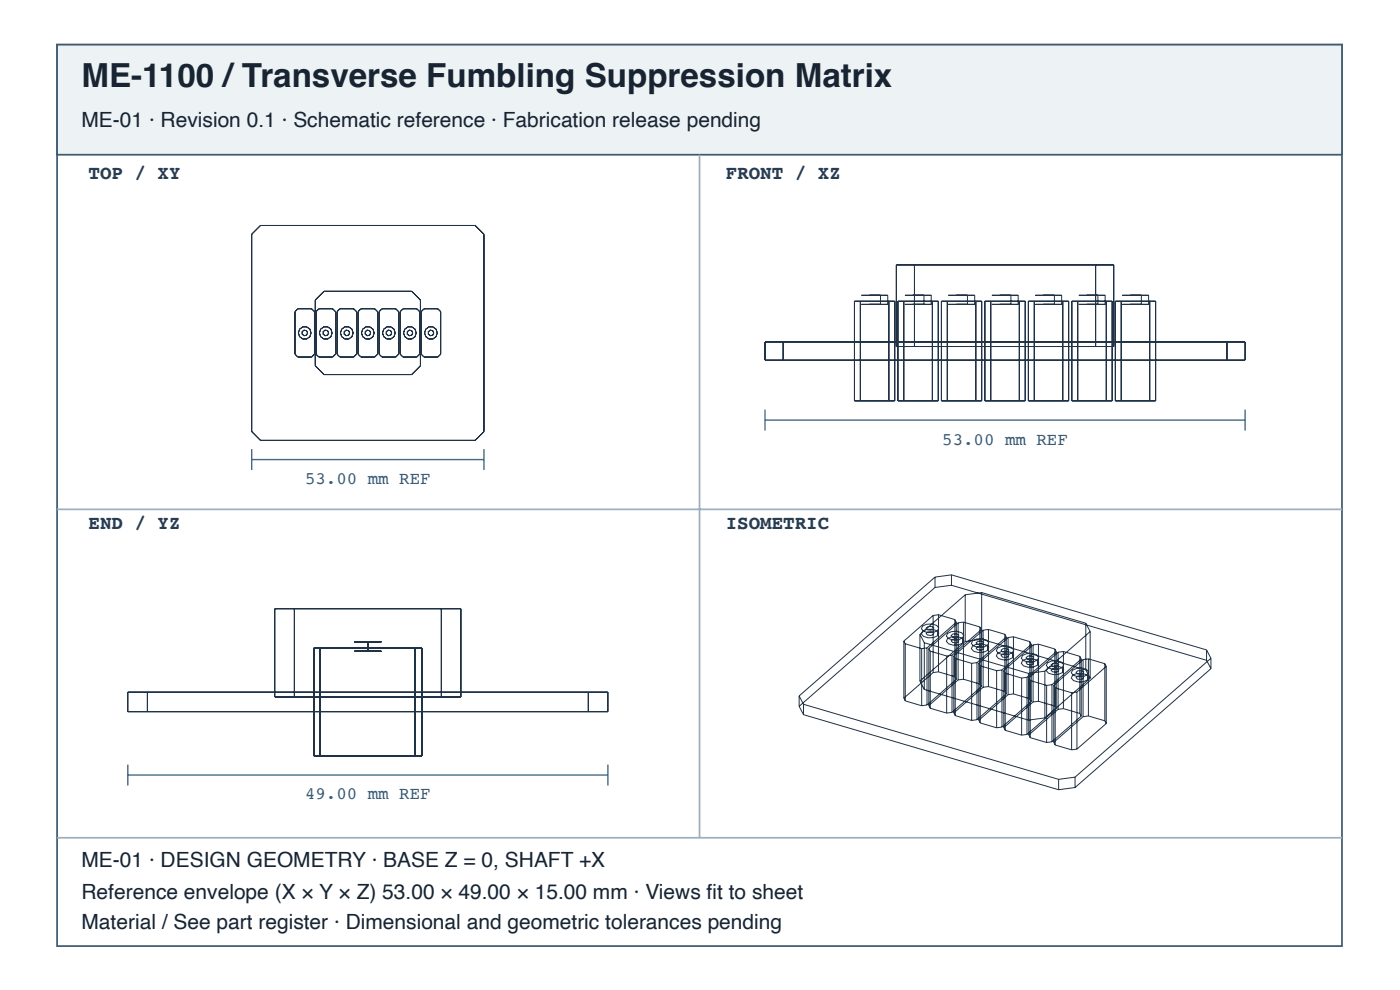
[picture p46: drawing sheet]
<svg xmlns="http://www.w3.org/2000/svg" width="297mm" height="210mm" viewBox="0 0 297 210" stroke-linecap="round" stroke-linejoin="round" font-family="sans-serif">
<defs><g id="words">
<text font-size="7" fill="#182431" x="17.3" y="18.4">ME-1100 /Transverse Fumbling Suppression Matrix</text>
<g font-size="4.4" fill="#182431">
<text x="17.3" y="26.9">ME-01 · Revision 0.1 · Schematic reference · Fabrication release pending</text>
<text x="17.3" y="183.9">ME-01 · DESIGN GEOMETRY · BASE Z = 0, SHAFT +X</text>
<text x="17.3" y="190.6">Reference envelope (X × Y × Z) 53.00 × 49.00 × 15.00 mm · Views fi t to sheet</text>
<text x="17.3" y="196.9">Material / See part register · Dimensional and geometric tolerances pending</text>
</g>
<g font-size="4.1" fill="#263d52">
<text x="18.8" y="38">TOP / XY</text>
<text x="154" y="38">FRONT / XZ</text>
<text x="18.8" y="112.1">END / YZ</text>
<text x="154" y="112.1">ISOMETRIC</text>
</g>
<g font-size="3.7" fill="#335b78">
<text x="199.9" y="94.2">53.00 mm REF</text>
<text x="64.7" y="102.6">53.00 mm REF</text>
<text x="64.7" y="169.5">49.00 mm REF</text>
</g>
</g></defs>
<path d="M12.1 9.5h272.6v191.1h-272.6z" fill="none" stroke="#405a70" stroke-width=".37"/>
<path d="M12.1 9.5h272.6v23.3h-272.6z" fill="#edf2f5"/>
<path d="M12.1 9.5h272.6v23.3h-272.6z" fill="none" stroke="#405a70" stroke-width=".37"/>
<path d="M148.4 32.8v144.8M12.1 108h272.6M12.1 177.6h272.6" fill="none" stroke="#9daebc" stroke-width=".37"/>
<g fill="none" stroke="#203246" stroke-width=".21">
<path d="M55.3 47.8h45.5l1.9 1.9v41.8l-1.9 1.9h-45.5l-1.9-1.9v-41.8zM190.2 56.2h46.1v17.3h-46.1zM194 56.2v17.3M232.4 56.2v17.3M62.6 66.1l.6-.6h2.9l.6 .6v9l-.6 .6h-2.9l-.6-.6zM64.1 70.3l.4-.3 .5 .1 .3 .5-.3 .5-.5 .1-.4-.4zM67 66.1l.6-.6h3l.6 .6v9l-.6 .6h-3l-.6-.6zM68.6 70.3l.4-.3 .5 .1 .2 .5-.2 .5-.5 .1-.4-.4zM68.7 61.7h18.6l1.9 1.9v14l-1.9 1.8h-18.6l-1.8-1.8v-14zM71.5 66.1l.6-.6h2.9l.6 .6v9l-.6 .6h-2.9l-.6-.6zM73 70.3l.4-.3 .6 .1 .2 .5-.2 .5-.6 .1-.4-.4zM76 66.1l.6-.6h2.9l.6 .6v9l-.6 .6h-2.9l-.6-.6z"/>
<path d="M77.5 70.3l.4-.3 .5 .1 .2 .5-.2 .5-.5 .1-.4-.4zM80.4 66.1l.6-.6h3l.6 .6v9l-.6 .6h-3l-.6-.6zM82 70.3l.4-.3 .5 .1 .2 .5-.2 .5-.5 .1-.4-.4zM84.9 66.1l.6-.6h2.9l.6 .6v9l-.6 .6h-2.9l-.6-.6zM86.4 70.3l.4-.3 .5 .1 .3 .5-.3 .5-.5 .1-.4-.4zM89.4 66.1l.6-.6h2.9l.6 .6v9l-.6 .6h-2.9l-.6-.6zM90.9 70.3l.4-.3 .5 .1 .2 .5-.2 .5-.5 .1-.4-.4zM162.3 72.5h101.8v3.8h-101.8zM166.1 72.5v3.8M181.3 63.9h8.5v21.1h-8.5zM182.5 63.9v21.1M182.8 62.6h5.5z"/>
<path d="M182.8 64.5h5.5zM184.4 62.6h2.4zM184.4 64.5h2.4zM186.8 62.6v1.9M188.3 62.6v1.9M188.6 63.9v21.1M190.5 63.9h8.5v21.1h-8.5zM191.7 63.9v21.1M192 62.6h5.6zM192 64.5h5.6zM193.6 62.6h2.4zM193.6 64.5h2.4z"/>
<path d="M196 62.6v1.9M197.6 62.6v1.9M197.8 63.9v21.1M199.7 63.9h8.6v21.1h-8.6zM201 63.9v21.1M201.2 62.6h5.6zM201.2 64.5h5.6zM202.9 62.6h2.3zM202.9 64.5h2.3zM205.2 62.6v1.9M206.8 62.6v1.9M207 63.9v21.1"/>
<path d="M208.9 63.9h8.6v21.1h-8.6zM210.2 63.9v21.1M210.4 62.6h5.6zM210.4 64.5h5.6zM212.1 62.6h2.4zM212.1 64.5h2.4zM214.5 62.6v1.9M216 62.6v1.9M216.2 63.9v21.1M218.2 63.9h8.5v21.1h-8.5zM219.4 63.9v21.1M219.7 62.6h5.5z"/>
<path d="M219.7 64.5h5.5zM221.3 62.6h2.4zM221.3 64.5h2.4zM223.7 62.6v1.9M225.2 62.6v1.9M225.5 63.9v21.1M227.4 63.9h8.5v21.1h-8.5zM228.6 63.9v21.1M228.9 62.6h5.6zM228.9 64.5h5.6zM230.5 62.6h2.4zM230.5 64.5h2.4z"/>
<path d="M232.9 62.6v1.9M234.5 62.6v1.9M234.7 63.9v21.1M236.6 63.9h8.6v21.1h-8.6zM237.9 63.9v21.1M238.1 62.6h5.6zM238.1 64.5h5.6zM239.8 62.6h2.3zM239.8 64.5h2.3zM242.1 62.6v1.9M243.7 62.6v1.9M243.9 63.9v21.1"/>
<path d="M260.3 72.5v3.8M58.3 129.1h39.5v18.7h-39.5zM62.4 129.1v18.7M66.6 137.4h22.9v22.8h-22.9zM68 137.4v22.8M75.2 136h5.7zM75.2 138.1h5.7zM76.7 136h2.7zM76.7 138.1h2.7zM78 136v2.1M88.1 137.4v22.8M93.6 129.1v18.7"/>
<path d="M191.8 135.9v12.1M191.8 135.9l.3 .6M192.1 136.5v12.1M192.1 136.5l3.4 1M195.2 134.5v9.9M195.2 134.5l.9 1.8M195.5 137.5v12.1M195.7 132.7a2.58 2.58 0 0 1 3.5 .4l-.3 .6a2.58 2.58 0 0 1-3.4-.4zM195.7 133.8a2.58 2.58 0 0 1 3.5 .4l-.3 .6a2.58 2.58 0 0 1-3.4-.4zM196.1 136.3v9.9M196.1 136.3l22.1 6.5M196.5 133.2l.3-.3 .8-.1 .5 .3-.1 .3-.6 .2-.6-.1z"/>
<path d="M196.5 134.3l.3-.3 .8-.1 .5 .3-.1 .3-.6 .2-.6-.1zM196.7 137.4v12.1M196.7 137.4l-1.2 .1M197.1 137.5v12.1M197.1 137.5l.3 .6M197.4 138.1l3.4 1M197.4 138.1v12.1M198 130.5v12.1M198 130.5l-6.2 5.4M198 133.4v1.1M198.4 122.3v2.2M198.4 124.5l-28.9 25.2"/>
<path d="M198.4 122.3l-28.9 25.2M198.9 133.7v1.1M199.1 130.3v12.1M199.1 130.3l3.5 1.1M199.1 130.3l-1.1 .2M200.8 139.1v12.1M201 134.3a2.58 2.58 0 0 1 3.5 .4l-.3 .5a2.58 2.58 0 0 1-3.4-.3zM201 135.4a2.58 2.58 0 0 1 3.5 .4l-.3 .5a2.58 2.58 0 0 1-3.4-.3zM201.8 134.7l.4-.3h.7l.5 .2-.1 .4-.6 .2-.6-.1zM201.8 135.8l.4-.3h.7l.5 .2-.1 .4-.6 .2-.6-.1zM201.9 121.9v2.2M201.9 124.1l54.1 15.9"/>
<path d="M201.9 121.9l54.1 15.9M201.9 124.1l-3.5 .4M201.9 121.9l-3.5 .4M202 138.9v12.1M202 138.9l-1.2 .2M202.4 139v12.1M202.4 139l.3 .6M202.6 131.4v12.1M202.6 131.4l.3 .5M202.7 139.6l3.4 1M202.7 139.6v12.1M202.9 131.9v12.1"/>
<path d="M202.9 131.9l-6.2 5.5M203.3 132v12.2M203.3 132l-6.2 5.5M203.3 135v1.1M204.2 135.2v1.1M204.4 131.9l3.5 1M204.4 131.9v12.1M204.4 131.9l-1.1 .1M204.8 126.1v9.9M204.8 136l-9.6 8.4M204.8 126.1l-9.6 8.4M206.3 135.9a2.58 2.58 0 0 1 3.5 .3l-.3 .6a2.58 2.58 0 0 1-3.4-.4z"/>
<path d="M206.3 137a2.58 2.58 0 0 1 3.5 .3l-.3 .6a2.58 2.58 0 0 1-3.4-.4zM207.1 136.3l.4-.3 .7-.1 .5 .3-.1 .3-.6 .2-.6-.1zM207.1 137.4l.4-.3 .7-.1 .5 .3-.1 .3-.6 .2-.6-.1zM207.9 132.9v12.1M207.9 132.9l.3 .6M208.2 133.5v12.1M208.2 133.5l-6.2 5.4M208.3 125.6v9.9M208.3 135.5l22.1 6.5M208.3 125.6l22.1 6.5M208.3 135.5l-3.5 .5M208.3 125.6l-3.5 .5"/>
<path d="M208.6 133.6v12.1M208.6 133.6l-6.2 5.4M208.6 136.5v1.1M209.5 136.8v1.1M209.7 133.5v12.1M209.7 133.5l3.5 1M209.7 133.5l-1.1 .1M211.6 137.4a2.58 2.58 0 0 1 3.5 .4l-.3 .6a2.58 2.58 0 0 1-3.4-.4zM211.6 138.5a2.58 2.58 0 0 1 3.5 .4l-.3 .6a2.58 2.58 0 0 1-3.4-.4zM212.4 137.9l.4-.4h.7l.5 .2-.1 .4-.6 .2-.6-.1zM212.4 139l.4-.4h.7l.5 .2-.1 .4-.6 .2-.6-.1zM213.2 134.5v12.1"/>
<path d="M213.2 134.5l.3 .5M213.5 135v12.2M213.5 135l-6.2 5.5M213.9 135.2v12.1M213.9 135.2l-6.2 5.4M213.9 138.1v1.1M214.8 138.4v1.1M215 135l3.5 1M215 135v12.1M215 135l-1.1 .2M216.9 139a2.58 2.58 0 0 1 3.5 .3l-.3 .6a2.58 2.58 0 0 1-3.4-.4zM217.7 139.4l.4-.3 .7-.1 .5 .3-.1 .4-.6 .2-.6-.1z"/>
<path d="M218.5 136v12.1M218.5 136l.3 .6M218.8 136.6v12.1M218.8 136.6l-6.2 5.4M219.2 136.7v12.1M219.2 136.7l-6.2 5.5M219.2 139.7v1.1M220.1 139.9v1.1M220.3 136.6l3.5 1M220.3 136.6v12.1M220.3 136.6l-1.1 .1M223.8 137.6v12.1"/>
<path d="M223.8 137.6l.3 .6M224.1 138.2v12.1M224.1 138.2l-6.2 5.4M224.5 138.3v12.1M224.5 138.3l-6.2 5.4M225.6 138.1l3.5 1.1M225.6 138.1v12.1M225.6 138.1l-1.1 .2M229.1 139.2v12.1M229.1 139.2l.3 .5M229.4 139.7v12.1M229.4 139.7l-6.2 5.5"/>
<path d="M229.8 139.8v12.1M229.8 139.8l-6.2 5.5M230.4 132.1v9.9M230.4 132.1l.9 1.8M230.9 139.7l3.5 1M230.9 139.7v12.1M230.9 139.7l-1.1 .1M231.3 133.9v9.9M231.3 133.9l-9.6 8.4M256 137.8v2.2M256 140l.9 1.8M256 137.8l.9 1.8"/>
<path d="M256.9 139.6v2.2M256.9 139.6l-28.8 25.2M27.1 146.7h101.9v4.2h-101.9zM31.3 146.7v4.2M124.8 146.7v4.2M169.5 147.5v2.2M169.5 149.7l1 1.8M169.5 147.5l1 1.8M170.5 149.3v2.2M170.5 151.5l54.1 15.9M170.5 149.3l54.1 15.9M191.8 148l.3 .6"/>
<path d="M192.1 148.6l3.4 1M195.2 144.4l.9 1.8M196.1 146.2l22.1 6.5M196.7 149.5l-1.2 .1M197.1 149.6l.3 .6M197.4 150.2l3.4 1M198 142.6l-6.2 5.4M199.1 142.4l3.5 1.1M199.1 142.4l-1.1 .2M202 151l-1.2 .2M202.4 151.1l.3 .6M202.6 143.5l.3 .5"/>
<path d="M202.7 151.7l3.4 1M202.9 144l-6.2 5.5M203.3 144.2l-6.2 5.4M204.4 144l3.5 1M204.4 144l-1.1 .2M206.1 140.6v12.1M207.3 140.5v12.1M207.3 152.6l-1.2 .1M207.3 140.5l-1.2 .1M207.7 140.6v12.1M207.7 152.7l.3 .6M207.7 140.6l.3 .6"/>
<path d="M207.9 145l.3 .6M208 141.2l3.4 1M208 153.3l3.4 1M208 141.2v12.1M208.2 145.6l-6.2 5.4M208.6 145.7l-6.2 5.4M209.7 145.6l3.5 1M209.7 145.6l-1.1 .1M211.4 142.2v12.1M212.6 142v12.1M212.6 154.1l-1.2 .2M212.6 142l-1.2 .2"/>
<path d="M213 142.2v12.1M213 154.3l.3 .5M213 142.2l.3 .5M213.2 146.6l.3 .6M213.3 154.8l3.4 1.1M213.3 142.7v12.1M213.3 142.7l3.4 1.1M213.5 147.2l-6.2 5.4M213.9 147.3l-6.2 5.4M215 147.1l3.5 1M215 147.1l-1.1 .2M216.7 143.8v12.1"/>
<path d="M216.9 140.1a2.58 2.58 0 0 1 3.5 .3l-.3 .6a2.58 2.58 0 0 1-3.4-.4zM217.7 140.5l.4-.3 .7-.1 .5 .3-.1 .4-.6 .2-.6-.1zM217.9 143.6v12.1M217.9 155.7l-1.2 .2M217.9 143.6l-1.2 .2M218.2 142.8v9.9M218.3 143.7v12.1M218.3 155.8l.3 .6M218.3 143.7l.3 .6M218.5 148.1l.3 .6M218.6 156.4l3.4 1M218.6 144.3l3.4 1"/>
<path d="M218.6 144.3v12.1M218.8 148.7l-6.2 5.4M219.2 148.8l-6.2 5.5M220.3 148.7l3.5 1M220.3 148.7l-1.1 .1M221.7 142.3v9.9M221.7 152.2l-3.5 .5M221.7 142.3l-3.5 .5M222 145.3v12.1M222.2 140.5a2.58 2.58 0 0 1 3.5 .4l-.3 .6a2.58 2.58 0 0 1-3.4-.4zM222.2 141.6a2.58 2.58 0 0 1 3.5 .4l-.3 .6a2.58 2.58 0 0 1-3.4-.4zM223 141l.4-.3 .7-.1 .5 .3-.1 .3-.6 .2-.6-.1z"/>
<path d="M223 142.1l.4-.3 .7-.1 .5 .3-.1 .3-.6 .2-.6-.1zM223.2 145.2v12.1M223.2 157.3l-1.2 .1M223.2 145.2l-1.2 .1M223.6 145.3v12.1M223.6 157.4l.3 .6M223.6 145.3l.3 .5M223.8 149.7l.3 .6M223.9 158l3.4 1M223.9 145.8l3.4 1.1M223.9 145.8v12.2M224.1 150.3l-6.2 5.4"/>
<path d="M224.5 150.4l-6.2 5.4M224.5 141.2v1.1M225.4 141.5v1.1M225.6 150.2l3.5 1.1M225.6 150.2l-1.1 .2M227.3 146.9v12.1M227.5 142.1a2.58 2.58 0 0 1 3.5 .4l-.3 .5a2.58 2.58 0 0 1-3.4-.3zM227.5 143.2a2.58 2.58 0 0 1 3.5 .4l-.3 .5a2.58 2.58 0 0 1-3.4-.3zM228.3 142.5l.4-.3h.7l.5 .2-.1 .4-.6 .2-.6-.1zM228.3 143.6l.4-.3h.7l.5 .2-.1 .4-.6 .2-.6-.1zM228.5 146.7v12.1M228.5 158.8l-1.2 .2"/>
<path d="M228.5 146.7l-1.2 .2M229.1 151.3l.3 .5M229.4 151.8l-6.2 5.5M229.8 151.9l-6.2 5.5M229.8 142.8v1.1M230.4 142l.9 1.8M230.7 143v1.1M230.9 151.8l3.5 1M230.9 151.8l-1.1 .1M231.3 143.8l-9.6 8.4M234.4 140.7v12.1M234.4 152.8l.3 .6"/>
<path d="M234.4 140.7l.3 .6M234.7 141.3v12.1M234.7 153.4l-6.2 5.4M234.7 141.3l-6.2 5.4M256.9 141.8l-28.8 25.2M224.6 165.2v2.2M228.1 164.8v2.2M228.1 167l-3.5 .4M228.1 164.8l-3.5 .4"/>
<circle cx="64.7" cy="70.6" r="1.35"/>
<circle cx="69.1" cy="70.6" r="1.35"/>
<circle cx="73.6" cy="70.6" r="1.35"/>
<circle cx="78" cy="70.6" r="1.35"/>
<circle cx="82.5" cy="70.6" r="1.35"/>
<circle cx="87" cy="70.6" r="1.35"/>
<circle cx="91.4" cy="70.6" r="1.35"/>
</g>
<path d="M53.4 95.2v4.5M53.4 97.4h49.3M102.7 95.2v4.5M162.3 86.8v4.5M162.3 89.1h101.8M264.1 86.8v4.5M27.1 162.1v4.4M27.1 164.3h101.9M129 162.1v4.4" fill="none" stroke="#466b86" stroke-width=".3"/>
<use href="#words"/>
</svg>
